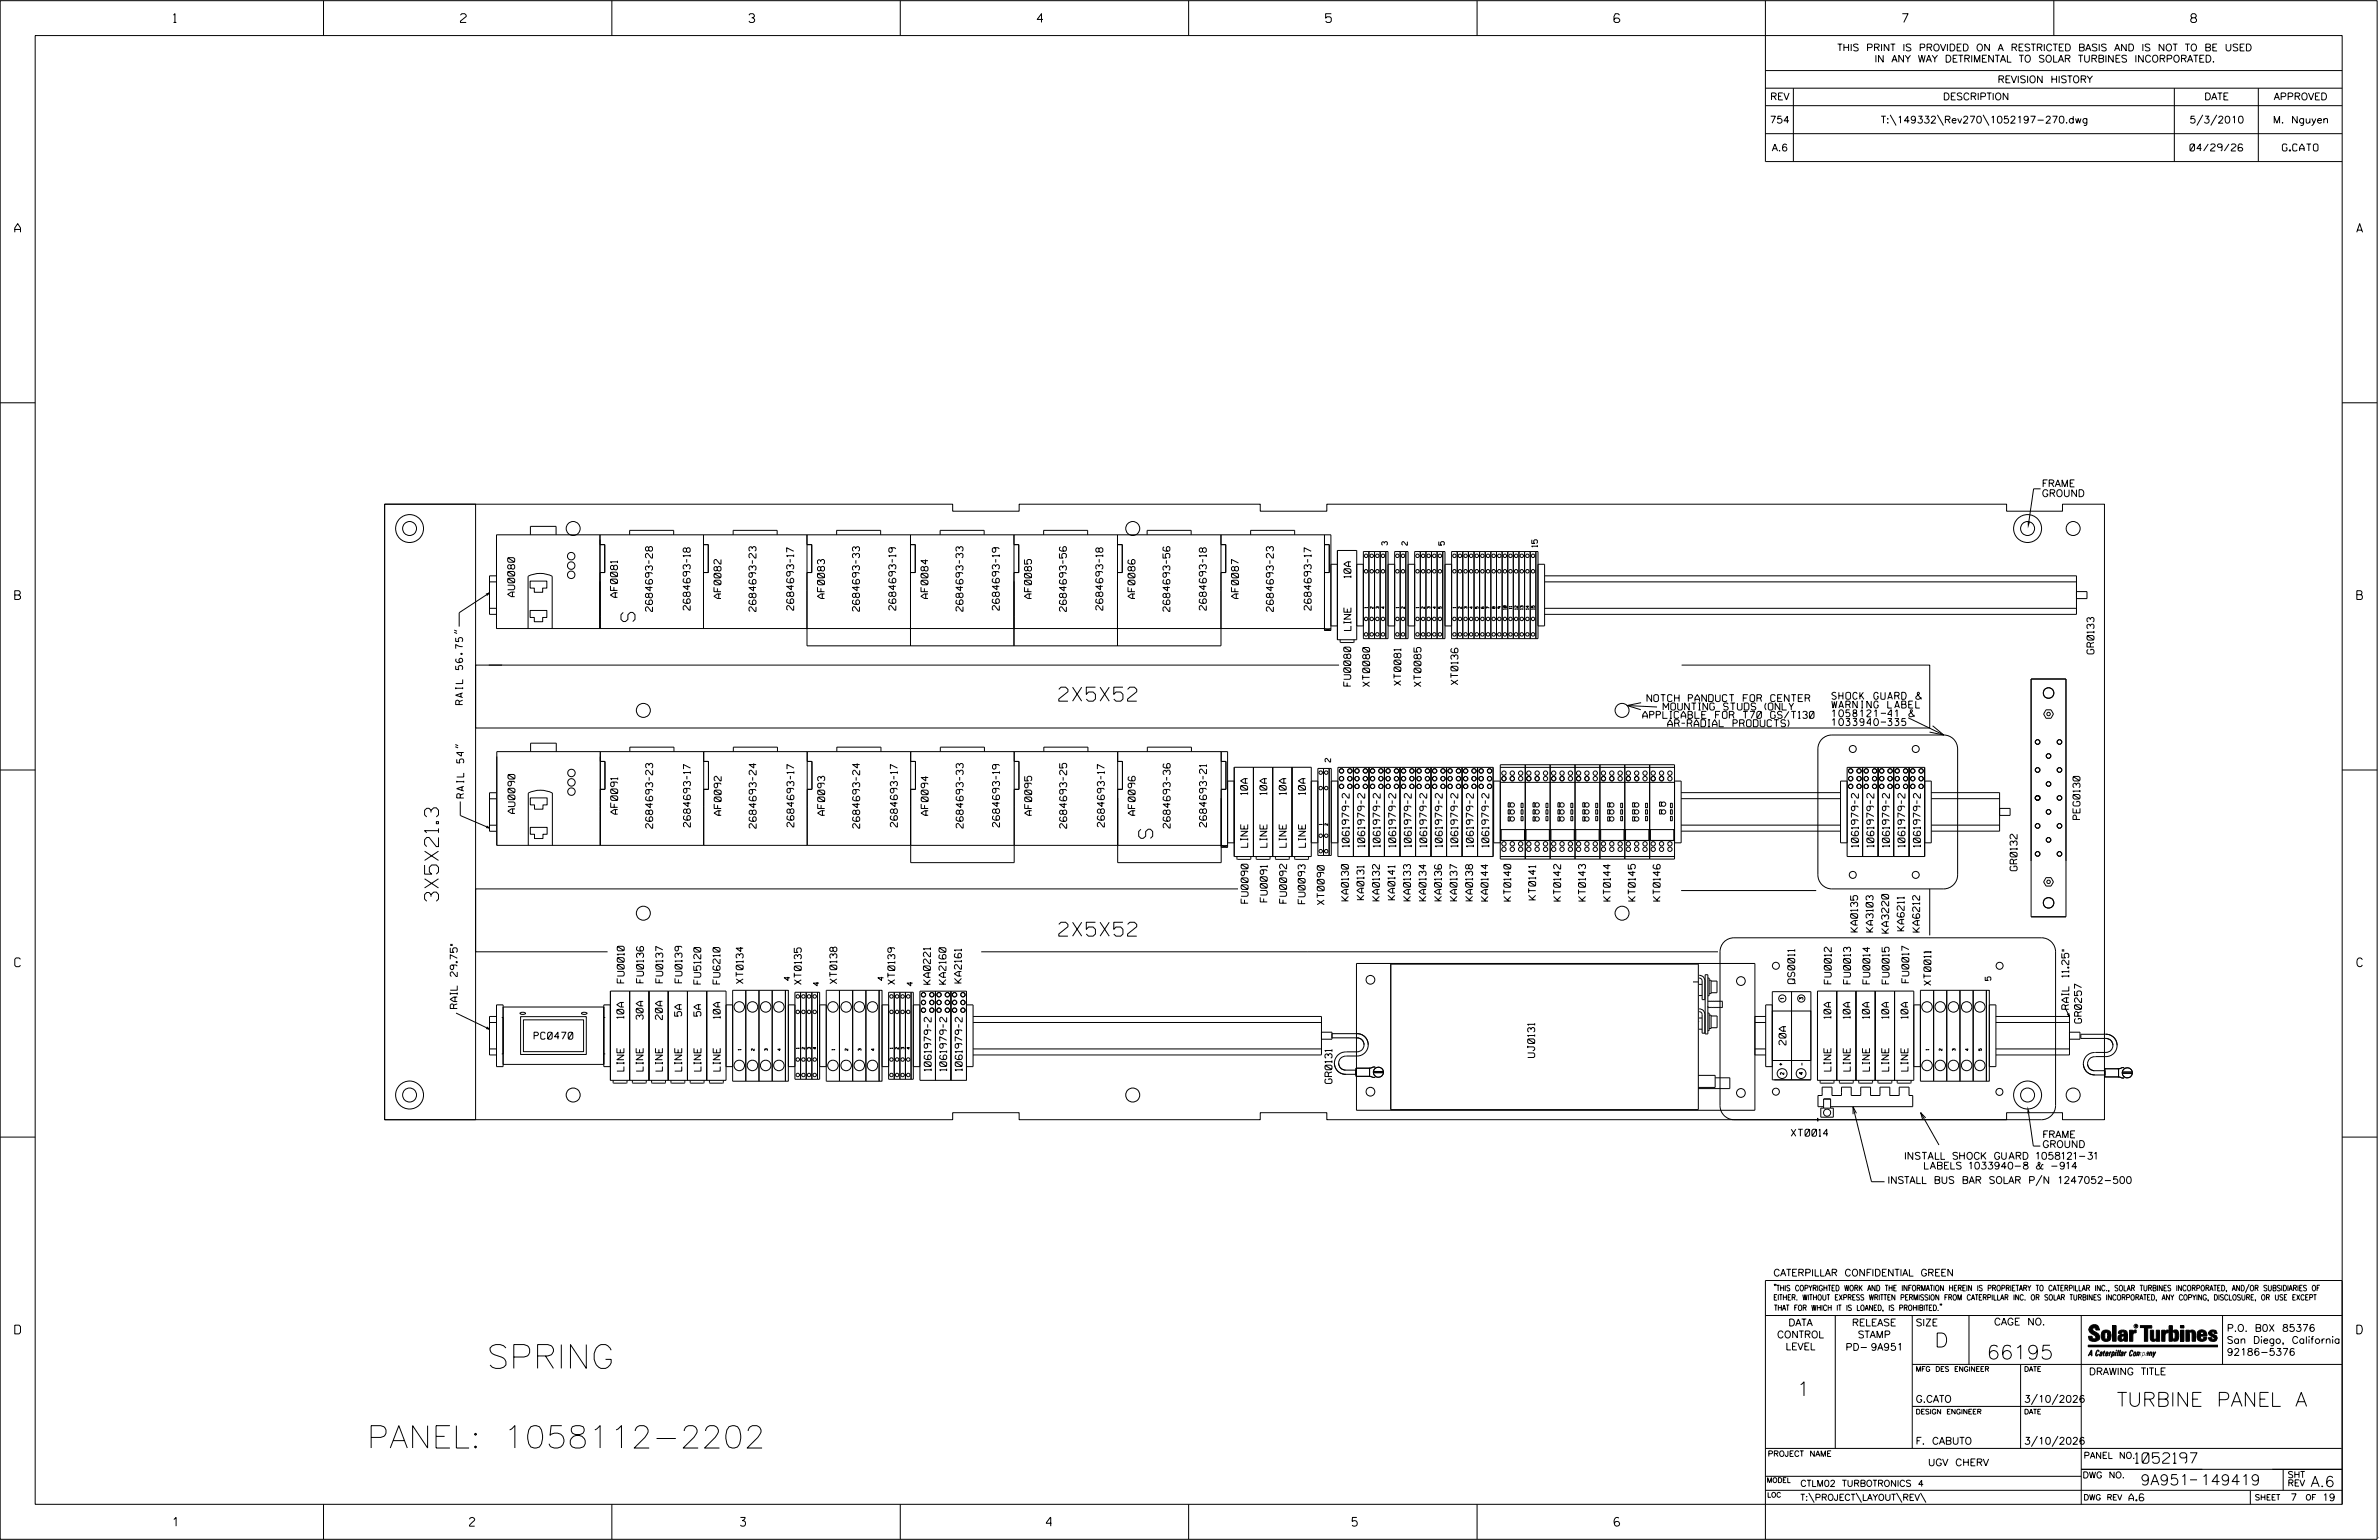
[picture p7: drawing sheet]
<svg xmlns="http://www.w3.org/2000/svg" width="864mm" height="559mm" viewBox="0 0 864 559" stroke-linecap="round" stroke-linejoin="round" font-family="sans-serif">
<defs><g id="words">
<text font-size="8.6" x="176.7" y="496.5">SPRING</text>
<text font-size="8.1" x="133.2" y="525.4">PANEL: 1058112-2202</text>
<g font-size="5.1">
<text x="230.5" y="225.5" transform="rotate(-90 230.5 225.5)">S</text>
<text x="384.4" y="254.4">2X5X52</text>
<text x="418.4" y="304.2" transform="rotate(-90 418.4 304.2)">S</text>
<text x="159.2" y="327" transform="rotate(-90 159.2 327)">3X5X21.3</text>
<text x="384.4" y="339.7">2X5X52</text>
<text x="702.3" y="488.8">D</text>
<text x="721.2" y="493.2">66195</text>
<text x="652.2" y="506.5">1</text>
<text x="768.4" y="510.3">TURBINE PANEL A</text>
</g>
<g font-size="3.8">
<text x="775.1" y="531">1052197</text>
<text x="777" y="538.9">9A951</text>
<text x="798.8" y="538.9">149419</text>
<text x="838.8" y="539.5">A.6</text>
</g>
<g font-size="3.2">
<text x="63" y="8.2">1</text>
<text x="167.2" y="8.2">2</text>
<text x="271.8" y="8.2">3</text>
<text x="376.5" y="8.2">4</text>
<text x="481.2" y="8.2">5</text>
<text x="690.6" y="8.2">7</text>
<text x="795.3" y="8.2">8</text>
<text x="5.4" y="84.3">A</text>
<text x="855.5" y="84.3">A</text>
<text x="5.4" y="217.5">B</text>
<text x="855.6" y="217.5">B</text>
<text x="5.4" y="350.8">C</text>
<text x="855.6" y="350.8">C</text>
<text x="5.4" y="484">D</text>
<text x="855.6" y="484">D</text>
<text x="62.8" y="553.8">1</text>
<text x="170.4" y="553.8">2</text>
<text x="268.8" y="553.8">3</text>
<text x="379.8" y="553.8">4</text>
<text x="490.8" y="553.8">5</text>
<text x="585.9" y="553.8">6</text>
</g>
<g font-size="2.5">
<text x="666.9" y="18.5">THIS PRINT IS PROVIDED ON A RESTRICTED BASIS AND IS NOT TO BE USED</text>
<text x="680.5" y="22.6">IN ANY WAY DETRIMENTAL TO SOLAR TURBINES INCORPORATED.</text>
<text x="725.1" y="30">REVISION HISTORY</text>
<text x="642.6" y="36.3">REV</text>
<text x="705.3" y="36.3">DESCRIPTION</text>
<text x="800.2" y="36.3">DATE</text>
<text x="825.4" y="36.3">APPROVED</text>
<text x="642.4" y="44.7">754</text>
<text x="682.8" y="44.7">T:\149332\Rev270\1052197-270.dwg</text>
<text x="794.8" y="44.7">5/3/2010</text>
<text x="825.1" y="44.7">M. Nguyen</text>
<text x="643.2" y="54.8">A.6</text>
<text x="795" y="54.8">04/29/26</text>
<text x="828.5" y="54.8">G.CATO</text>
<text x="741.2" y="176.7">FRAME</text>
<text x="741.2" y="180.2">GROUND</text>
<text x="490.4" y="209.7" transform="rotate(-90 490.4 209.7)">10A</text>
<text x="186.8" y="216.5" transform="rotate(-90 186.8 216.5)">AU0080</text>
<text x="224.2" y="216.8" transform="rotate(-90 224.2 216.8)">AF0081</text>
<text x="236.8" y="221.8" transform="rotate(-90 236.8 221.8)">2684693-28</text>
<text x="250.5" y="221.4" transform="rotate(-90 250.5 221.4)">2684693-18</text>
<text x="261.7" y="217.2" transform="rotate(-90 261.7 217.2)">AF0082</text>
<text x="274.4" y="221.8" transform="rotate(-90 274.4 221.8)">2684693-23</text>
<text x="288.1" y="221.4" transform="rotate(-90 288.1 221.4)">2684693-17</text>
<text x="299.3" y="217.2" transform="rotate(-90 299.3 217.2)">AF0083</text>
<text x="312" y="221.8" transform="rotate(-90 312 221.8)">2684693-33</text>
<text x="325.2" y="221.4" transform="rotate(-90 325.2 221.4)">2684693-19</text>
<text x="336.9" y="217.2" transform="rotate(-90 336.9 217.2)">AF0084</text>
<text x="349.6" y="221.8" transform="rotate(-90 349.6 221.8)">2684693-33</text>
<text x="362.7" y="221.4" transform="rotate(-90 362.7 221.4)">2684693-19</text>
<text x="374.4" y="217.2" transform="rotate(-90 374.4 217.2)">AF0085</text>
<text x="387.1" y="221.8" transform="rotate(-90 387.1 221.8)">2684693-56</text>
<text x="400.3" y="221.4" transform="rotate(-90 400.3 221.4)">2684693-18</text>
<text x="412" y="217.2" transform="rotate(-90 412 217.2)">AF0086</text>
<text x="424.7" y="221.8" transform="rotate(-90 424.7 221.8)">2684693-56</text>
<text x="437.9" y="221.4" transform="rotate(-90 437.9 221.4)">2684693-18</text>
<text x="449.6" y="217.2" transform="rotate(-90 449.6 217.2)">AF0087</text>
<text x="462.3" y="221.8" transform="rotate(-90 462.3 221.8)">2684693-23</text>
<text x="476" y="221.4" transform="rotate(-90 476 221.4)">2684693-17</text>
<text x="490.4" y="228.8" transform="rotate(-90 490.4 228.8)">LINE</text>
<text x="760.1" y="237.3" transform="rotate(-90 760.1 237.3)">GR0133</text>
<text x="490.3" y="249" transform="rotate(-90 490.3 249)">FU0080</text>
<text x="497.2" y="249.1" transform="rotate(-90 497.2 249.1)">XT0080</text>
<text x="508.5" y="248.7" transform="rotate(-90 508.5 248.7)">XT0081</text>
<text x="515.8" y="249.1" transform="rotate(-90 515.8 249.1)">XT0085</text>
<text x="529.2" y="248.4" transform="rotate(-90 529.2 248.4)">XT0136</text>
<text x="168" y="255.7" transform="rotate(-90 168 255.7)">RAIL 56.75&quot;</text>
<text x="597.9" y="254.6">NOTCH PANDUCT FOR CENTER</text>
<text x="603.7" y="257.6">MOUNTING STUDS (ONLY</text>
<text x="665" y="256.9">WARNING LABEL</text>
<text x="665" y="253.8">SHOCK GUARD &amp;</text>
<text x="596.3" y="260.7">APPLICABLE FOR T70 GS/T130</text>
<text x="605.4" y="263.7">AR-RADIAL PRODUCTS)</text>
<text x="665" y="263.3">1033940-335</text>
<text x="665" y="260.1">1058121-41 &amp;</text>
<text x="168.4" y="289.6" transform="rotate(-90 168.4 289.6)">RAIL 54&quot;</text>
<text x="452.9" y="288.3" transform="rotate(-90 452.9 288.3)">10A</text>
<text x="459.9" y="288.3" transform="rotate(-90 459.9 288.3)">10A</text>
<text x="466.9" y="288.3" transform="rotate(-90 466.9 288.3)">10A</text>
<text x="473.9" y="288.3" transform="rotate(-90 473.9 288.3)">10A</text>
<text x="186.9" y="295.2" transform="rotate(-90 186.9 295.2)">AU0090</text>
<text x="224.2" y="295.4" transform="rotate(-90 224.2 295.4)">AF0091</text>
<text x="261.8" y="295.9" transform="rotate(-90 261.8 295.9)">AF0092</text>
<text x="299.4" y="295.9" transform="rotate(-90 299.4 295.9)">AF0093</text>
<text x="336.9" y="295.9" transform="rotate(-90 336.9 295.9)">AF0094</text>
<text x="374.5" y="295.9" transform="rotate(-90 374.5 295.9)">AF0095</text>
<text x="412.1" y="295.9" transform="rotate(-90 412.1 295.9)">AF0096</text>
<text x="755.1" y="297.3" transform="rotate(-90 755.1 297.3)">PEG0130</text>
<text x="236.9" y="300.5" transform="rotate(-90 236.9 300.5)">2684693-23</text>
<text x="250.6" y="300.1" transform="rotate(-90 250.6 300.1)">2684693-17</text>
<text x="274.5" y="300.5" transform="rotate(-90 274.5 300.5)">2684693-24</text>
<text x="288.2" y="300.1" transform="rotate(-90 288.2 300.1)">2684693-17</text>
<text x="312.1" y="300.5" transform="rotate(-90 312.1 300.5)">2684693-24</text>
<text x="325.8" y="300.1" transform="rotate(-90 325.8 300.1)">2684693-17</text>
<text x="349.6" y="300.5" transform="rotate(-90 349.6 300.5)">2684693-33</text>
<text x="362.8" y="300.1" transform="rotate(-90 362.8 300.1)">2684693-19</text>
<text x="387.2" y="300.5" transform="rotate(-90 387.2 300.5)">2684693-25</text>
<text x="400.9" y="300.1" transform="rotate(-90 400.9 300.1)">2684693-17</text>
<text x="424.8" y="300.5" transform="rotate(-90 424.8 300.5)">2684693-36</text>
<text x="438" y="300.1" transform="rotate(-90 438 300.1)">2684693-21</text>
<text x="452.9" y="307.4" transform="rotate(-90 452.9 307.4)">LINE</text>
<text x="459.9" y="307.4" transform="rotate(-90 459.9 307.4)">LINE</text>
<text x="466.9" y="307.4" transform="rotate(-90 466.9 307.4)">LINE</text>
<text x="473.9" y="307.4" transform="rotate(-90 473.9 307.4)">LINE</text>
<text x="489.8" y="307.4" transform="rotate(-90 489.8 307.4)">1061979-2</text>
<text x="495.4" y="307.4" transform="rotate(-90 495.4 307.4)">1061979-2</text>
<text x="501" y="307.4" transform="rotate(-90 501 307.4)">1061979-2</text>
<text x="506.7" y="307.4" transform="rotate(-90 506.7 307.4)">1061979-2</text>
<text x="512.3" y="307.4" transform="rotate(-90 512.3 307.4)">1061979-2</text>
<text x="517.9" y="307.4" transform="rotate(-90 517.9 307.4)">1061979-2</text>
<text x="523.6" y="307.4" transform="rotate(-90 523.6 307.4)">1061979-2</text>
<text x="529.2" y="307.4" transform="rotate(-90 529.2 307.4)">1061979-2</text>
<text x="534.8" y="307.4" transform="rotate(-90 534.8 307.4)">1061979-2</text>
<text x="540.5" y="307.4" transform="rotate(-90 540.5 307.4)">1061979-2</text>
<text x="674.6" y="307.4" transform="rotate(-90 674.6 307.4)">1061979-2</text>
<text x="680.2" y="307.4" transform="rotate(-90 680.2 307.4)">1061979-2</text>
<text x="685.9" y="307.4" transform="rotate(-90 685.9 307.4)">1061979-2</text>
<text x="691.5" y="307.4" transform="rotate(-90 691.5 307.4)">1061979-2</text>
<text x="697.1" y="307.4" transform="rotate(-90 697.1 307.4)">1061979-2</text>
<text x="732.2" y="315.9" transform="rotate(-90 732.2 315.9)">GR0132</text>
<text x="453.1" y="327.7" transform="rotate(-90 453.1 327.7)">FU0090</text>
<text x="460" y="327.3" transform="rotate(-90 460 327.3)">FU0091</text>
<text x="467" y="327.7" transform="rotate(-90 467 327.7)">FU0092</text>
<text x="473.8" y="327.9" transform="rotate(-90 473.8 327.9)">FU0093</text>
<text x="480.7" y="328.3" transform="rotate(-90 480.7 328.3)">XT0090</text>
<text x="489.5" y="326.9" transform="rotate(-90 489.5 326.9)">KA0130</text>
<text x="495.1" y="326.5" transform="rotate(-90 495.1 326.5)">KA0131</text>
<text x="500.7" y="326.9" transform="rotate(-90 500.7 326.9)">KA0132</text>
<text x="506.4" y="326.5" transform="rotate(-90 506.4 326.5)">KA0141</text>
<text x="512" y="326.9" transform="rotate(-90 512 326.9)">KA0133</text>
<text x="517.7" y="326.9" transform="rotate(-90 517.7 326.9)">KA0134</text>
<text x="523.3" y="326.9" transform="rotate(-90 523.3 326.9)">KA0136</text>
<text x="528.9" y="326.9" transform="rotate(-90 528.9 326.9)">KA0137</text>
<text x="534.6" y="326.9" transform="rotate(-90 534.6 326.9)">KA0138</text>
<text x="540.2" y="326.9" transform="rotate(-90 540.2 326.9)">KA0144</text>
<text x="548.4" y="327" transform="rotate(-90 548.4 327)">KT0140</text>
<text x="557.5" y="326.5" transform="rotate(-90 557.5 326.5)">KT0141</text>
<text x="566.5" y="327" transform="rotate(-90 566.5 327)">KT0142</text>
<text x="575.5" y="327" transform="rotate(-90 575.5 327)">KT0143</text>
<text x="584.6" y="327" transform="rotate(-90 584.6 327)">KT0144</text>
<text x="593.6" y="327" transform="rotate(-90 593.6 327)">KT0145</text>
<text x="602.6" y="327" transform="rotate(-90 602.6 327)">KT0146</text>
<text x="674.3" y="338.2" transform="rotate(-90 674.3 338.2)">KA0135</text>
<text x="680" y="338.2" transform="rotate(-90 680 338.2)">KA3103</text>
<text x="685.6" y="338.6" transform="rotate(-90 685.6 338.6)">KA3220</text>
<text x="691.2" y="337.8" transform="rotate(-90 691.2 337.8)">KA6211</text>
<text x="696.9" y="338.2" transform="rotate(-90 696.9 338.2)">KA6212</text>
<text x="226.6" y="356.7" transform="rotate(-90 226.6 356.7)">FU0010</text>
<text x="233.6" y="356.6" transform="rotate(-90 233.6 356.6)">FU0136</text>
<text x="240.6" y="356.6" transform="rotate(-90 240.6 356.6)">FU0137</text>
<text x="247.6" y="356.6" transform="rotate(-90 247.6 356.6)">FU0139</text>
<text x="254.4" y="357.1" transform="rotate(-90 254.4 357.1)">FU5120</text>
<text x="261.4" y="357.1" transform="rotate(-90 261.4 357.1)">FU6210</text>
<text x="269.8" y="356.9" transform="rotate(-90 269.8 356.9)">XT0134</text>
<text x="290.9" y="357.2" transform="rotate(-90 290.9 357.2)">XT0135</text>
<text x="303.8" y="356.9" transform="rotate(-90 303.8 356.9)">XT0138</text>
<text x="324.9" y="357.2" transform="rotate(-90 324.9 357.2)">XT0139</text>
<text x="337.7" y="357.2" transform="rotate(-90 337.7 357.2)">KA0221</text>
<text x="343.4" y="357.1" transform="rotate(-90 343.4 357.1)">KA2160</text>
<text x="349" y="356.7" transform="rotate(-90 349 356.7)">KA2161</text>
<text x="651.5" y="356.9" transform="rotate(-90 651.5 356.9)">QS0011</text>
<text x="664.8" y="357" transform="rotate(-90 664.8 357)">FU0012</text>
<text x="671.8" y="357" transform="rotate(-90 671.8 357)">FU0013</text>
<text x="678.8" y="357" transform="rotate(-90 678.8 357)">FU0014</text>
<text x="685.8" y="357" transform="rotate(-90 685.8 357)">FU0015</text>
<text x="692.9" y="356.6" transform="rotate(-90 692.9 356.6)">FU0017</text>
<text x="700.9" y="357.5" transform="rotate(-90 700.9 357.5)">XT0011</text>
<text x="166" y="365.9" transform="rotate(-90 166 365.9)">RAIL 29.75&quot;</text>
<text x="226.5" y="369.5" transform="rotate(-90 226.5 369.5)">10A</text>
<text x="233.5" y="369.9" transform="rotate(-90 233.5 369.9)">30A</text>
<text x="240.4" y="370" transform="rotate(-90 240.4 370)">20A</text>
<text x="247.4" y="368.7" transform="rotate(-90 247.4 368.7)">5A</text>
<text x="254.4" y="368.7" transform="rotate(-90 254.4 368.7)">5A</text>
<text x="261.4" y="369.5" transform="rotate(-90 261.4 369.5)">10A</text>
<text x="664.6" y="369.5" transform="rotate(-90 664.6 369.5)">10A</text>
<text x="671.6" y="369.5" transform="rotate(-90 671.6 369.5)">10A</text>
<text x="678.6" y="369.5" transform="rotate(-90 678.6 369.5)">10A</text>
<text x="685.6" y="369.5" transform="rotate(-90 685.6 369.5)">10A</text>
<text x="692.6" y="369.5" transform="rotate(-90 692.6 369.5)">10A</text>
<text x="751" y="366.2" transform="rotate(-90 751 366.2)">RAIL 11.25&quot;</text>
<text x="755.6" y="371.2" transform="rotate(-90 755.6 371.2)">GR0257</text>
<text x="193.9" y="377.1">PC0470</text>
<text x="557.1" y="383.7" transform="rotate(-90 557.1 383.7)">UJ0131</text>
<text x="648.3" y="379.2" transform="rotate(-90 648.3 379.2)">20A</text>
<text x="226.5" y="388.7" transform="rotate(-90 226.5 388.7)">LINE</text>
<text x="233.5" y="388.7" transform="rotate(-90 233.5 388.7)">LINE</text>
<text x="240.5" y="388.7" transform="rotate(-90 240.5 388.7)">LINE</text>
<text x="247.5" y="388.7" transform="rotate(-90 247.5 388.7)">LINE</text>
<text x="254.5" y="388.7" transform="rotate(-90 254.5 388.7)">LINE</text>
<text x="261.5" y="388.7" transform="rotate(-90 261.5 388.7)">LINE</text>
<text x="338" y="388.6" transform="rotate(-90 338 388.6)">1061979-2</text>
<text x="343.7" y="388.6" transform="rotate(-90 343.7 388.6)">1061979-2</text>
<text x="349.3" y="388.6" transform="rotate(-90 349.3 388.6)">1061979-2</text>
<text x="664.6" y="388.7" transform="rotate(-90 664.6 388.7)">LINE</text>
<text x="671.6" y="388.7" transform="rotate(-90 671.6 388.7)">LINE</text>
<text x="678.6" y="388.7" transform="rotate(-90 678.6 388.7)">LINE</text>
<text x="685.6" y="388.7" transform="rotate(-90 685.6 388.7)">LINE</text>
<text x="692.6" y="388.7" transform="rotate(-90 692.6 388.7)">LINE</text>
<text x="483.5" y="393.1" transform="rotate(-90 483.5 393.1)">GR0131</text>
<text x="650.2" y="412.3">XT0014</text>
<text x="741.4" y="412.9">FRAME</text>
<text x="741.4" y="416.4">GROUND</text>
<text x="691.7" y="420.7">INSTALL SHOCK GUARD 1058121-31</text>
<text x="698.6" y="424.2">LABELS 1033940-8 &amp; -914</text>
<text x="685.2" y="429.5">INSTALL BUS BAR SOLAR P/N 1247052-500</text>
<text x="643.8" y="463">CATERPILLAR CONFIDENTIAL GREEN</text>
<text x="645.1" y="485.5">CONTROL</text>
<text x="649.2" y="481.1">DATA</text>
<text x="672.3" y="481.1">RELEASE</text>
<text x="674.4" y="485.5">STAMP</text>
<text x="695.4" y="481.1">SIZE</text>
<text x="723.8" y="480.8">CAGE NO.</text>
<text x="808.4" y="483.1">P.O. B0X 85376</text>
<text x="648.2" y="489.8">LEVEL</text>
<text x="669.9" y="490">PD- 9A951</text>
<text x="808.4" y="487.5">San Diego, California</text>
<text x="808.4" y="491.8">92186-5376</text>
<text x="758.3" y="498.9">DRAWING TITLE</text>
<text x="695.4" y="508.9">G.CATO</text>
<text x="734.8" y="508.9">3/10/2026</text>
<text x="695.4" y="524.1">F. CABUTO</text>
<text x="734.8" y="524.1">3/10/2026</text>
<text x="699.9" y="531.9">UGV CHERV</text>
<text x="772.8" y="544.6">A.6</text>
<text x="831.4" y="544.6">7</text>
<text x="843" y="544.6">19</text>
</g>
<g font-size="2.3">
<text x="756.4" y="529.2">PANEL NO.</text>
<text x="653.5" y="539.4">CTLM02 TURBOTRONICS 4</text>
<text x="756" y="536.3">DWG NO.</text>
<text x="830.4" y="539.3">REV</text>
<text x="830.4" y="536.2">SHT</text>
<text x="653.5" y="544.5">T:\PROJECT\LAYOUT\REV\</text>
</g>
<g font-size="2">
<text x="503.6" y="197.8" transform="rotate(-90 503.6 197.8)">3</text>
<text x="510.9" y="197.8" transform="rotate(-90 510.9 197.8)">2</text>
<text x="524.3" y="197.8" transform="rotate(-90 524.3 197.8)">5</text>
<text x="558.1" y="198.5" transform="rotate(-90 558.1 198.5)">15</text>
<text x="483" y="276.5" transform="rotate(-90 483 276.5)">2</text>
<text x="286.7" y="355.8" transform="rotate(-90 286.7 355.8)">4</text>
<text x="297.3" y="357.7" transform="rotate(-90 297.3 357.7)">4</text>
<text x="320.7" y="355.8" transform="rotate(-90 320.7 355.8)">4</text>
<text x="331.3" y="357.7" transform="rotate(-90 331.3 357.7)">4</text>
<text x="722.7" y="355.8" transform="rotate(-90 722.7 355.8)">5</text>
<text x="643.8" y="468.4">&quot;THIS COPYRIGHTED WORK AND THE INFORMATION HEREIN IS PROPRIETARY TO CATERPILLAR INC., SOLAR TURBINES INCORPORATED, AND/OR SUBSIDIARIES OF</text>
<text x="643.8" y="471.8">EITHER. WITHOUT EXPRESS WRITTEN PERMISSION FROM CATERPILLAR INC. OR SOLAR TURBINES INCORPORATED, ANY COPYING, DISCLOSURE, OR USE EXCEPT</text>
<text x="644" y="475.6">THAT FOR WHICH IT IS LOANED, IS PROHIBITED.&quot;</text>
<text x="641.7" y="528.5">PROJECT NAME</text>
<text x="756.3" y="544.3">DWG REV</text>
<text x="818.5" y="544.3">SHEET</text>
<text x="836.9" y="544.3">OF</text>
</g>
<g font-size="1.8">
<text x="695.4" y="497.6">MFG DES ENGINEER</text>
<text x="734.8" y="497.6">DATE</text>
<text x="695.4" y="513.1">DESIGN ENGINEER</text>
<text x="734.8" y="513.1">DATE</text>
<text x="641.3" y="538">MODEL</text>
<text x="641.5" y="543.3">LOC</text>
</g>
<g font-size="1.3">
<text x="647.6" y="362.7" transform="rotate(-90 647.6 362.7)">1</text>
<text x="654.5" y="362.7" transform="rotate(-90 654.5 362.7)">3</text>
<text x="647.5" y="389.9" transform="rotate(-90 647.5 389.9)">2</text>
<text x="654.4" y="389.9" transform="rotate(-90 654.4 389.9)">4</text>
<text x="654.8" y="386.6" transform="rotate(-90 654.8 386.6)">-</text>
</g>
<g font-size="1">
<text x="496.4" y="220.6" transform="rotate(-90 496.4 220.6)">1</text>
<text x="498.5" y="220.8" transform="rotate(-90 498.5 220.8)">2</text>
<text x="500.5" y="220.8" transform="rotate(-90 500.5 220.8)">3</text>
<text x="502.5" y="220.8" transform="rotate(-90 502.5 220.8)">4</text>
<text x="507.8" y="220.6" transform="rotate(-90 507.8 220.6)">1</text>
<text x="509.8" y="220.8" transform="rotate(-90 509.8 220.8)">2</text>
<text x="515.1" y="220.6" transform="rotate(-90 515.1 220.6)">1</text>
<text x="517.1" y="220.8" transform="rotate(-90 517.1 220.8)">2</text>
<text x="519.1" y="220.8" transform="rotate(-90 519.1 220.8)">3</text>
<text x="521.2" y="220.8" transform="rotate(-90 521.2 220.8)">4</text>
<text x="523.2" y="220.8" transform="rotate(-90 523.2 220.8)">5</text>
<text x="528.5" y="220.6" transform="rotate(-90 528.5 220.6)">1</text>
<text x="530.5" y="220.8" transform="rotate(-90 530.5 220.8)">2</text>
<text x="532.5" y="220.8" transform="rotate(-90 532.5 220.8)">3</text>
<text x="534.6" y="220.8" transform="rotate(-90 534.6 220.8)">4</text>
<text x="536.6" y="220.8" transform="rotate(-90 536.6 220.8)">5</text>
<text x="538.6" y="220.8" transform="rotate(-90 538.6 220.8)">6</text>
<text x="540.7" y="220.8" transform="rotate(-90 540.7 220.8)">7</text>
<text x="542.7" y="220.8" transform="rotate(-90 542.7 220.8)">8</text>
<text x="544.8" y="220.8" transform="rotate(-90 544.8 220.8)">9</text>
<text x="546.8" y="221.1" transform="rotate(-90 546.8 221.1)">10</text>
<text x="548.8" y="221" transform="rotate(-90 548.8 221)">11</text>
<text x="550.9" y="221.1" transform="rotate(-90 550.9 221.1)">12</text>
<text x="552.9" y="221.1" transform="rotate(-90 552.9 221.1)">13</text>
<text x="555" y="221.1" transform="rotate(-90 555 221.1)">14</text>
<text x="557" y="221.1" transform="rotate(-90 557 221.1)">15</text>
<text x="479.9" y="299.3" transform="rotate(-90 479.9 299.3)">1</text>
<text x="482" y="299.5" transform="rotate(-90 482 299.5)">2</text>
<text x="269" y="381" transform="rotate(-90 269 381)">1</text>
<text x="273.8" y="381.2" transform="rotate(-90 273.8 381.2)">2</text>
<text x="278.6" y="381.2" transform="rotate(-90 278.6 381.2)">3</text>
<text x="283.4" y="381.2" transform="rotate(-90 283.4 381.2)">4</text>
<text x="290.1" y="380.5" transform="rotate(-90 290.1 380.5)">1</text>
<text x="292.1" y="380.7" transform="rotate(-90 292.1 380.7)">2</text>
<text x="294.2" y="380.7" transform="rotate(-90 294.2 380.7)">3</text>
<text x="296.2" y="380.7" transform="rotate(-90 296.2 380.7)">4</text>
<text x="303" y="381" transform="rotate(-90 303 381)">1</text>
<text x="307.8" y="381.2" transform="rotate(-90 307.8 381.2)">2</text>
<text x="312.6" y="381.2" transform="rotate(-90 312.6 381.2)">3</text>
<text x="317.4" y="381.2" transform="rotate(-90 317.4 381.2)">4</text>
<text x="324.1" y="380.5" transform="rotate(-90 324.1 380.5)">1</text>
<text x="326.1" y="380.7" transform="rotate(-90 326.1 380.7)">2</text>
<text x="328.2" y="380.7" transform="rotate(-90 328.2 380.7)">3</text>
<text x="330.2" y="380.7" transform="rotate(-90 330.2 380.7)">4</text>
<text x="700.2" y="381" transform="rotate(-90 700.2 381)">1</text>
<text x="705" y="381.2" transform="rotate(-90 705 381.2)">2</text>
<text x="709.7" y="381.2" transform="rotate(-90 709.7 381.2)">3</text>
<text x="714.5" y="381.2" transform="rotate(-90 714.5 381.2)">4</text>
<text x="719.3" y="381.2" transform="rotate(-90 719.3 381.2)">5</text>
<text x="659.7" y="406.8">1</text>
</g>
<text font-size=".9" x="775.1" y="481.7">R</text>
</g></defs>
<g fill="none" stroke="#000" stroke-width=".36">
<path d="M.1 .2h862.8v558.4h-862.8zM12.8 12.9h837.4v533h-837.4zM117.4 .2v12.7M222.1 .2v12.7M326.8 .2v12.7M431.5 .2v12.7M536.2 .2v12.7M587.9 5.5l-.5-.5h-1l-.5 1v1.7l.5 .4h1l.6-.4v-.6l-.6-.5h-1l-.5 .5M640.9 .2v58.4h209.3M745.6 .2v12.7M640.9 25.6h209.3M640.9 32h209.3"/>
<path d="M640.9 38.3h209.3M651 32v26.6M789.3 32v26.6M819.8 32v26.6M640.9 48.5h209.3M686.2 41.7l2.1 3.8M703.3 41.7l2.2 3.8M719.9 41.7l2.1 3.8M799.6 41.7l-2.1 3.8M804.7 41.7l-2.2 3.8M.1 146.2h12.7M850.2 146.2h12.7"/>
<path d="M740.8 177.4h-2.6l-1.7 11.9M139.6 183h33v223.3h-33zM139.6 183h206.2v2.5h24.2v-2.5h87.5v2.5h24.1v-2.5h246.8v2.5h20.3v-2.5h15.2v223.3h-15.2v-2.5h-20.3v2.5h-246.8v-2.5h-24.1v2.5h-87.5v-2.5h-24.2v2.5h-206.2zM192.5 194.1v-3.1h9.4v3.1M217.8 194.1v34M217.8 197.6h1.7v10.2h-1.7M228.6 194.1v-1.7h15.9v1.7M255.4 197.6h1.7v10.2h-1.7M255.4 194.1v34M266.1 194.1v-1.7h16v1.7M292.9 197.6h1.8v10.2h-1.8M292.9 194.1v40.3h150.3v-40.3"/>
<path d="M303.7 194.1v-1.7h16v1.7M330.5 197.6h1.7v10.2h-1.7M330.5 194.1v40.3M341.3 194.1v-1.7h16v1.7M368.1 197.6h1.7v10.2h-1.7M368.1 194.1v40.3M378.8 194.1v-1.7h16v1.7M405.7 197.6h1.7v10.2h-1.7M405.7 194.1v40.3M416.4 194.1v-1.7h16v1.7M443.2 197.6h1.8v10.2h-1.8M454 194.1v-1.7h16v1.7"/>
<path d="M480.8 197.6h1.7v10.2h-1.7M480.8 194.1v34.7M485.5 199.7h7v32.4h-7zM176.4 215.6l1.2-.4-.9 .9M177.6 215.2l-10.9 7.1v5.1M177.7 211.1h2.5M180.2 209h-2.5v13.9h2.5M192.4 210.9h6.1v2.5h-1.5v1.5h-3v-1.5h-1.6zM483.1 204.8h2.4M492.5 204.8h2.4M494.9 200.1h9v31.6h-9zM496.9 200.1v31.6"/>
<path d="M499 200.1v31.6M501 200.1v31.6M503.1 200.1v31.6M503.9 204.8h2.4M506.3 200.1h4.8v31.6h-4.8zM508.3 200.1v31.6M510.3 200.1v31.6M511.1 204.8h2.4M513.5 200.1h11v31.6h-11zM515.6 200.1v31.6M517.6 200.1v31.6M519.6 200.1v31.6"/>
<path d="M521.7 200.1v31.6M523.7 200.1v31.6M524.5 204.8h2.4M526.9 200.1h31.4v31.6h-31.4zM529 200.1v31.6M531 200.1v31.6M533 200.1v31.6M535.1 200.1v31.6M537.1 200.1v31.6M539.2 200.1v31.6M541.2 200.1v31.6M543.2 200.1v31.6"/>
<path d="M545.3 200.1v31.6M547.3 200.1v31.6M549.3 200.1v31.6M551.4 200.1v31.6M553.4 200.1v31.6M555.5 200.1v31.6M557.5 200.1v31.6M558.3 204.8h2.4v22.3h-2.4M560.7 209h193.1v13.9h-193.1M560.7 211.1h193.1M753.8 214.7h3.8v2.5h-3.8M164.9 229.4l1 .5"/>
<path d="M164.9 228.6l1 .5M177.7 220.7h2.5M191.7 228.1v-19a9.9 9.9 0 0 1 8.7 0v19M192.4 221.5h6.1v2.5h-1.5v1.6h-3v-1.6h-1.6zM480.8 228.8h2.3M480.8 228.1h-300.6v-34h302.9v34.7M483.1 227.1h2.4M483.1 228.8l-2.3-.6h2.3l-2.3 .6M486.5 232.1l.2 1.1h4.6l.2-1.1M492.5 227.1h2.4M503.9 227.1h2.4M511.1 227.1h2.4"/>
<path d="M524.5 227.1h2.4M560.7 220.7h193.1M177.4 241.3h308.7M182.2 241.3h-9.6v22.9h527.9v-22.9h-90.1M590.6 256l10.9 .5M595.7 255l-5.1 1 5 1.5M737.3 246.4h12.7v86.3h-12.7zM742.7 257.6h1.8l.9 1.5-.9 1.5h-1.8l-.8-1.5zM.1 279.4h12.7M165.3 271l1 .4M165.3 270.2l1 .4M192.6 272.7v-3h9.3v3"/>
<path d="M217.9 276.3h1.7v10.1h-1.7M217.9 272.7v34M228.6 272.7v-1.6h16.1v1.6M255.4 276.3h1.8v10.1h-1.8M255.4 272.7v34M266.2 272.7v-1.6h16v1.6M293 276.3h1.7v10.1h-1.7M293 272.7v34M303.8 272.7v-1.6h16v1.6M330.6 272.7v40.3h37.6v-40.3M330.6 276.3h1.7v10.1h-1.7M341.3 272.7v-1.6h16.1v1.6"/>
<path d="M368.2 276.3h1.7v10.1h-1.7M378.9 272.7v-1.6h16v1.6M405.7 272.7v40.3h37.6v-40.3M405.7 276.3h1.8v10.1h-1.8M416.5 272.7v-1.6h16v1.6M443.3 276.3h1.7v10.1h-1.7M448 278.4h28v32.4h-28zM455 278.4v32.4M462 278.4v32.4M469 278.4v32.4M478.4 278.8h4.9v31.6h-4.9zM480.4 278.8v31.6"/>
<path d="M482.5 278.8v31.6M485.7 278.4h56.3v32.4h-56.3zM491.3 278.4v32.4M497 278.4v32.4M502.6 278.4v32.4M508.2 278.4v32.4M513.9 278.4v32.4M519.5 278.4v32.4M525.1 278.4v32.4M530.8 278.4v32.4M536.4 278.4v32.4M544.6 278.4h63.3"/>
<path d="M544.6 277.5h63.3v34.2h-63.3zM553.7 277.5v34.2M562.7 277.5v34.2M571.7 277.5v34.2M580.8 277.5v34.2M589.8 277.5v34.2M598.8 277.5v34.2M661.4 268.2l1.9-1.2 1.7-.3h40.6a5.1 5.1 0 0 1 5 5.1v45.7a5.1 5.1 0 0 1-5 5h-40.6a5.1 5.1 0 0 1-5.1-5v-45.7l.5-2.2zM670.5 278.4h28.2v32.4h-28.2zM676.1 278.4v32.4M681.8 278.4v32.4M687.4 278.4v32.4"/>
<path d="M692.7 260.5l12.9 6.2M693 278.4v32.4M701.6 263.3l4 3.4-5.2-1.1M850.2 279.4h12.7M167.1 290.8v5.1l10.6 4.6M176.7 299.7l1 .8-1.3-.2M177.7 299.4h2.6M177.7 289.8h2.6M180.3 287.7h-2.6v13.9h2.6M192.5 289.5h6.1v2.6h-1.5v1.5h-3.1v-1.5h-1.5zM445.6 283.4h2.4M476 283.4h2.4"/>
<path d="M483.3 283.4h2.4M544.6 283.9h63.3M544.6 283.4h-2.4v22.4h2.4M547.5 291.3h.7v1.5h-.7zM547.5 293.8h.7v1.6h-.7zM547.5 296.4h.7v1.5h-.7zM552.2 291.5h.7v1.6h-.7zM552.2 293.8h.7v1.6h-.7zM552.2 296.3h.7v1.5h-.7zM556.5 291.3h.7v1.5h-.7zM556.5 293.8h.7v1.6h-.7zM556.5 296.4h.7v1.5h-.7z"/>
<path d="M561.2 291.5h.7v1.6h-.7zM561.2 293.8h.7v1.6h-.7zM561.2 296.3h.7v1.5h-.7zM565.5 291.3h.7v1.5h-.7zM565.5 293.8h.7v1.6h-.7zM565.5 296.4h.7v1.5h-.7zM570.2 291.5h.7v1.6h-.7zM570.2 293.8h.7v1.6h-.7zM570.2 296.3h.7v1.5h-.7zM574.6 291.3h.7v1.5h-.7zM574.6 293.8h.7v1.6h-.7zM574.6 296.4h.7v1.5h-.7z"/>
<path d="M579.3 291.5h.7v1.6h-.7zM579.3 293.8h.7v1.6h-.7zM579.3 296.3h.7v1.5h-.7zM583.6 291.3h.7v1.5h-.7zM583.6 293.8h.7v1.6h-.7zM583.6 296.4h.7v1.5h-.7zM588.3 291.5h.7v1.6h-.7zM588.3 293.8h.7v1.6h-.7zM588.3 296.3h.7v1.5h-.7zM592.7 291.3h.6v1.5h-.6zM592.7 293.8h.6v1.6h-.6zM592.7 296.4h.6v1.5h-.6z"/>
<path d="M597.4 291.5h.6v1.6h-.6zM597.4 293.8h.6v1.6h-.6zM597.4 296.3h.6v1.5h-.6zM602.4 291h.7v1.6h-.7zM602.4 293.8h.7v1.6h-.7zM606.4 291.5h.7v1.6h-.7zM606.4 293.8h.7v1.6h-.7zM606.4 296.3h.7v1.5h-.7zM607.9 283.4h2.4v22.4h-2.4M610.3 299.4h57.8M610.3 289.8h57.8M610.3 287.6h57.8"/>
<path d="M670.5 283.4h-2.4v22.4h2.4M698.7 283.4h2.4v22.4h-2.4M701.1 299.4h24.8M701.1 287.6h24.8v14h-24.8M701.1 289.8h24.8M725.9 293.3h3.8v2.6h-3.8M191.8 306.7v-18.9a9.9 9.9 0 0 1 8.7 0v18.9M192.5 300.2h6.1v2.5h-1.5v1.6h-3.1v-1.6h-1.5zM443.3 306.7h-263v-34h265.3v34.7M443.3 306.8l2.3 .6h-2.3l2.3-.6zM445.6 305.8h2.4M449 310.8l.2 1h4.6l.3-1"/>
<path d="M456 310.8l.2 1h4.6l.2-1M463 310.8l.2 1h4.6l.2-1M470 310.8l.2 1h4.6l.2-1M476 305.8h2.4M483.3 305.8h2.4M544.6 301h63.3M544.6 310.8h63.3M544.6 305h63.3M544.9 301v3.9h8.5v-3.9M554 301v3.9h8.4v-3.9M563 301v3.9h8.5v-3.9M572 301v3.9h8.5v-3.9"/>
<path d="M581.1 301v3.9h8.4v-3.9M590.1 301v3.9h8.5v-3.9M599.1 301v3.9h8.5v-3.9M610.3 301.6h57.8M742.7 318.5h1.8l.9 1.5-.9 1.5h-1.8l-.8-1.5zM449.4 322.5h-276.8v22.9h48M610.3 323.1h49M700.5 322.5v16.9M221.6 359.6h42v32.4h-42zM228.6 359.6v32.4M235.6 359.6v32.4M242.6 359.6v32.4"/>
<path d="M249.6 359.6v32.4M256.5 359.6v32.4M266 359.3h19.1v33h-19.1zM270.7 359.3v33M275.5 359.3v33M280.3 359.3v33M285.1 359.3h1.1v33h-1.1zM299.9 359.3h19.2v33h-19.2zM304.7 359.3v33M309.5 359.3v33M314.3 359.3v33M319.1 359.3h1.1v33h-1.1z"/>
<path d="M333.9 359.7h16.9v32.3h-16.9zM339.6 359.7v32.3M345.2 359.7v32.3M356.2 345.4h267.4M492.4 349.6h144.6v53.3h-144.6zM504.9 349.8h111.6v52.8h-111.6zM614.6 356.3h1.9M616.8 357.2h1.1M616.8 353.9a1.98 1.98 0 0 1 2.1 2v6.8h-1v-6.8a1.03 1.03 0 0 0-1.1-1M619 353.7h1v21.5h-1zM620 354.9h.4v6.4h-.4M620.4 355.7h.7v4.8h-.7"/>
<path d="M621.1 356h2.2v4.2h-2.2M625.9 341.8l1.9-1.2 1.6-.3h111.7a5.1 5.1 0 0 1 5.1 5.1v55.8a5.2 5.2 0 0 1-5.1 5.1h-111.7a5.1 5.1 0 0 1-5-5.1v-55.8l.5-2.2zM643.4 359.8h14v32h-14zM650.3 359.8v32M659.8 359.6h34.9v32.4h-34.9zM666.7 359.6v32.4M673.7 359.6v32.4M680.7 359.6v32.4M687.7 359.6v32.4M697.1 359.3h24v33h-24zM701.9 359.3v33M706.7 359.3v33"/>
<path d="M711.5 359.3v33M716.3 359.3v33M721.1 359.3h1v33h-1zM165.6 367.6l12.1 5.9M176.7 372.6l1 .9-1.3-.3M177.7 371h2.5M180.2 368.8h-2.5v14h2.5M180.2 364.6h2.4v22.4h-2.4zM182.1 369.2h.5M182.6 365.4h36.6M188.8 367.6a1.22 1.22 0 0 1 1.9 .3 1.22 1.22 0 0 1-1.9-.3zM189 368.9h23.8v13.7h-23.8z"/>
<path d="M190 370.1h21.8v11.5h-21.8zM211.1 367.6a1.22 1.22 0 0 1 1.9 .3 1.22 1.22 0 0 1-1.9-.3zM219.2 369.2h.5M221.6 364.6h-2.4v22.4h2.4M263.6 364.6h2.4M288.6 360h8.9v31.6h-8.9zM288.6 364.6h-2.4v22.4h2.4M290.6 360v31.6M292.7 360v31.6M294.7 360v31.6M296.8 360v31.6M297.5 364.6h2.4"/>
<path d="M322.6 364.6h-2.4v22.4h2.4M322.6 360h8.9v31.6h-8.9zM324.6 360v31.6M326.7 360v31.6M328.7 360v31.6M330.7 360v31.6M331.5 364.6h2.4M350.8 364.6h2.4v22.4h-2.4M353.2 368.8h126.5v13.9M353.2 371h126.5M479.7 374.5h3.8v2.6h-3.8M483.5 376.6h9.1a2.54 2.54 0 0 1 2.6 2.5 2.54 2.54 0 0 1-2.6 2.6h-3.7a4.1 4.1 0 0 0-4.5 3.9 4.1 4.1 0 0 0 4.2 4.2h3.6"/>
<path d="M483.5 375.1h9a4.1 4.1 0 0 1 4.2 4 4.1 4.1 0 0 1-4.1 4.1h-3.7a2.57 2.57 0 0 0-2.9 2.3 2.57 2.57 0 0 0 2.5 2.8h3.7M616.8 373.5h1.1M616.8 369.4h1.1M616.8 361.2h1.1M616.8 366.1a2 2 0 0 1 2.1 2v6.8h-1v-6.8a1.03 1.03 0 0 0-1.1-1M620 367.6h.4v6.4h-.4M620 363.2l.8 .2 .2-.2 .3 .2 .2-.2 .3 .2 .2-.2 .3 .2 .2-.2 .3 .2 .2-.2 .3 .2 .3-.2 .2 .2 .3-.2 .2 .2 .3-.2 .2 .2 .3-.2 .1 2.4-.6-.2-.3 .3-.2-.3-.3 .3-.2-.3-.3 .3-.3-.3-.2 .3-.3-.3-.2 .3-.3-.3-.2 .3-.3-.3-.2 .3-.3-.3-.2 .3-.3-.3-.2 .3-.3-.6M620.4 368.3h.7v4.9h-.7M621.1 368.7h2.2v4.2h-2.2M637 368.8h4M637 371h4M643.4 366.9h14v17.9h-14z"/>
<path d="M643.4 364.6h-2.4v22.4h2.4M694.7 364.6h2.4M722.1 364.6h2.4v22.4h-2.4zM724.5 368.8h26.7M724.5 371h26.7M749.9 366.2l1.3 2.6M751 367.6l.2 1.2-.8-1M751.2 368.8v14h-26.7M751.2 374.5h3.9v2.6h-3.9M177.7 380.6h2.5M182.1 382.4h.5M182.6 386.2h36.6"/>
<path d="M219.2 382.4h.5M222.6 392l.2 1h4.6l.2-1M229.6 392l.2 1h4.6l.2-1M236.5 392l.2 1h4.7l.2-1M243.6 392l.1 1h4.7l.2-1M250.5 392l.3 1h4.6l.2-1M257.5 392l.2 1h4.7l.2-1M263.6 387h2.4M297.5 387h2.4M331.5 387h2.4M353.2 382.8h126.5M353.2 380.6h126.5"/>
<path d="M492.2 387.6h5v3h-5zM497 390.6l2.2 .3M498.5 389.2h3.7M498.5 388.8h3.7M499.2 387.2l-2.2 .4M616.5 390.2h6.1v4.4h-6.1M622.6 391.1h5.3v3.9h-11.4M637 382.8h4M637 380.6h4M645.9 386.2h1.1M646.4 385.7v.9M660.7 392l.2 1h4.7l.2-1"/>
<path d="M667.7 392l.2 1h4.7l.1-1M674.7 392l.2 1h4.7l.2-1M681.7 392l.2 1h4.6l.3-1M688.7 392l.2 1h4.7l.1-1M694.7 387h2.4M724.5 380.6h26.7M760.3 390.1h3.8M764.1 387.8h5v3h-5zM764.1 388.5h-3.8a2.57 2.57 0 0 1-2.5-2.8 2.57 2.57 0 0 1 2.9-2.3h3.8a4.1 4.1 0 0 0 4-4.1 4.1 4.1 0 0 0-4.1-4h-9v1.5h9.1a2.54 2.54 0 0 1 2.5 2.5 2.54 2.54 0 0 1-2.5 2.6h-3.8a4.1 4.1 0 0 0-4.4 3.9 4.1 4.1 0 0 0 4.1 4.2M768.8 390.8l2.3 .4M770.4 389.4l3.6 .1M770.4 389h3.6"/>
<path d="M771.1 387.4l-2.3 .4M.1 412.6h12.7M661 402.1h4.5v3.3h-4.5zM662 401.6h-2.1v-4.1h1.6v-3h3.5v3h3.5v-3h3.5v3h3.5v-3h3.5v3h3.4v-3h3.6v3h3.4v-3h3.6v3h1.3v4.1h-29.8M662 402.1v-3.3h2.5v3.3M672.7 401.6l6.7 27.2h4.7M673.9 404l-1.2-2.4v2.7M697.2 403.8l6.7 11.7M699 405.6l-1.8-1.8 .7 2.5M736.4 404l1.7 11.9h2.6M850.2 412.6h12.7M741.3 426.4l-2.2 3.9"/>
<path d="M640.9 477.3h209.3M644.2 466.1l-.1 .4M644.7 466.1l-.2 .4M666.2 477.3v48.3M694.2 477.3v48.3M704.4 473.3l-.1 .4M704.8 473.3l-.1 .4M714.8 477.3v17.8M755.5 477.3v68.6M806.8 477.3v17.8M816.5 466l-1.4 3.1M850.2 464.6h-209.3v94"/>
<path d="M850.2 464.8v81.1M694.2 495.1h156M733.5 495.1v30.5M758.6 481.4a2.02 2.02 0 0 1 3.1-.1l.5 1.3h-1.3l-.2-.6-.4-.2-.6 .1-.1 .4 .4 .7a2.46 2.46 0 0 1 2.2 2.9 2.83 2.83 0 0 1-3.8 .3l-.3-1.3h1.3l.2 .7 .6 .3 .5-.2 .2-.5-.4-.6-1.9-1.2-.4-.9zM759.2 491.3h-.7l.7-1.2v1.9h.2l-.1-2.1-1.3 2.1 .5-.5h.7M761.3 490l.3-.2 .4 .3-.1 .3-.3-.4-.4 .3-.3 1.6h.4l.4-.5-.3 .6-.4 .1-.3-.4zM762.6 490.6l.5-.1-.1 1.4h-.9a.74 .74 0 0 1 .9-.8l-.3 .7-.5 .1 .2-.5 .6-.2v-.5l-.7 .2zM763 483.2a2.17 2.17 0 0 1 3.1 0l.3 1.4-.3 1.5a2.17 2.17 0 0 1-3.1 0l-.3-1.5zM763.6 490.5l.4-.4 .2 .6h-.3l-.3 .9 .2 .4-.3-.1zM764.1 483.7l.5-.4 .4 .3v2.2l-.4 .2-.5-.2zM764.6 491.1l.6 .2v-.7l-.4-.1-.4 .6-.1 .8h.6M764.6 491.1l-.1 .8h.4"/>
<path d="M764.6 482.6v.8M764.8 490.7l.4 .1v.3h-.6zM765 491.5l-.1 .4zM766 490.5l-.5 1.5zM766 490.8l.4-.3-.4 .4M766.9 481h1.3v5.7h-1.3zM767 490.8l.5 .1-.3 .8-.4 .2zM767.3 490.5h-.5l-.5 2M767.3 490.5a.8 .8 0 0 1 .2 1 .8 .8 0 0 1-.9 .4l-.1 .6M767.3 490.5l-.1 .2M768.1 490.5l-.4 1.5zM768.2 489.9h.3l-.1 .2h-.2z"/>
<path d="M769 489.9l-.5 2.1zM769.7 489.9l-.6 2.1zM770.1 491.4l.5-.3-.5 .8zM770.4 491.9h.1M770.6 491.1l.1-.4-.7 .2 .1-.3 .6-.1 .2 .3-.5 1.1M770.6 491.1a.74 .74 0 0 0-.8 .8h.6M771 484.8h-.7l-.3 .6 .4 .7 .5-.3 .1-2.4h-.8l-.1 .4h-1.2a1.71 1.71 0 0 1 1.8-1.3 1.71 1.71 0 0 1 1.6 1.4v2.8h-1.1l-.1-.6M771 484.2l-1.5 .1a1.41 1.41 0 0 0 0 2.4l.5 .1 1.1-.7M771.2 486.1h-.1M771.4 490.5l.1 .3 .4-.3-.9 1.5zM771.5 490.8h.1M773 482.7h1.2v.5l.5-.5 .7-.1v1h-.6l-.5 .4-.1 2.7h-1.2z"/>
<path d="M773.3 490.3l.6-.4 .4 .2-.1 .4-.3-.4a1.28 1.28 0 0 0-.5 1.8l.6-.4-.1 .4-.8 .1zM774.7 490.8l.5-.3a.88 .88 0 0 1 .2 .9 .88 .88 0 0 1-.7 .7l-.2-.2zM774.8 490.9h.5l-.3 1h-.3l-.2-.2zM775.2 490.5l-.1 .2M776.8 481h4.3v.9h-1.5v4.8h-1.3M776.8 490.6l-.8 .2v-.3l-.4 1.5 .8-1.3v1.3l.3-1.2M779.3 491.1h.4M779.6 490.5h.3l-.3 1.4M779.6 490.7h.2l-.1 .4M779.7 491.1l-.1 .4M779.7 491.1l-.4 .2M780.1 492l.4-1.5 .1 .3 .3-.3 .3 .2-.3 1.3v-1.3l-.7 1.3"/>
<path d="M780.6 482.7h1.2v2.7l.1 .4 .4 .3 .4-.7v-2.7h1.2l.1 4h-1.3v-.5l-1.1 .6-.7-.3-.3-.7zM781.6 492.5l1-2-.8 1.3-.2-1.3-.2 2M784.7 482.7h1.2v.5l.5-.5 .7-.1v1h-.5l-.6 .4-.1 2.7h-1.2zM787.4 481h1.2v2a1.4 1.4 0 0 1 2.2 .2l.1 1.4-.4 1.9-1.5 .1-.4-.5v-1l.5 .9 .5-.3v-2.1l-.5-.4-.5 .7v2.8h-1.2zM791.5 482.7h1.3v4h-1.3zM791.5 481h1.3v.9h-1.3zM793.5 482.7h1.3v.4l.7-.5 1.1 .2 .4 .6v3.3h-1.2l-.3-3.4-.7 .2v3.2h-1.3zM794.8 483.1h.1M797.7 483.2a1.92 1.92 0 0 1 2.4-.5 1.92 1.92 0 0 1 1 2.1h-2.3v.8l.6 .5 .5-.3v-.5h1.2a1.83 1.83 0 0 1-2.1 1.4 1.83 1.83 0 0 1-1.5-2.1zM798.8 484.2v.6M799.1 483.4h.6l.2 .8h-1.1zM804.6 482.9a1.84 1.84 0 0 0-2.9 .8 3.3 3.3 0 0 0 2.2 1.9l-.5 .5-.4-.3-.1-.4h-1.2l.1 .6a1.92 1.92 0 0 0 2.9 .4"/>
<path d="M804.9 483.8h-1.2l-.2-.6-.5 .1-.1 .3 .1 .3 1.8 .9M805.1 488.1h-47.1v.6h47.1M694.2 510.3h61.3M739.6 505.8l-2.2 3.9M747.1 505.8l-2.2 3.9M640.9 525.6h209.2M640.9 535.7h114.6M739.6 521.1l-2.2 3.8M747.1 521.1l-2.2 3.8M755.5 533.2h94.7M795 537h2.6M828.8 533.2v7.6"/>
<path d="M117.4 545.9v12.7M222.1 545.9v12.7M326.8 545.9v12.7M431.5 545.9v12.7M536.2 545.9v12.7M640.9 540.8h209.3M656.6 541.7l2 3.5M673.8 541.7l1.9 3.5M688.4 541.7l2 3.5M697.2 541.7l1.9 3.5M816.9 541v4.9M863.5 558h.1"/>
<circle cx="148.7" cy="191.8" r="5.1"/>
<circle cx="148.7" cy="191.8" r="2.54"/>
<circle cx="208.1" cy="191.8" r="2.54"/>
<circle cx="411.2" cy="191.8" r="2.54"/>
<circle cx="736" cy="191.8" r="2.54"/>
<circle cx="736" cy="191.8" r="5.1"/>
<circle cx="752.6" cy="191.8" r="2.54"/>
<circle cx="207.3" cy="201.8" r="1.35"/>
<circle cx="207.3" cy="208.6" r="1.35"/>
<circle cx="207.3" cy="205.2" r="1.36"/>
<circle cx="495.9" cy="201.7" r=".64"/>
<circle cx="495.9" cy="207.3" r=".64"/>
<circle cx="497.9" cy="201.7" r=".64"/>
<circle cx="497.9" cy="207.3" r=".64"/>
<circle cx="500" cy="207.3" r=".64"/>
<circle cx="500" cy="201.7" r=".64"/>
<circle cx="502" cy="207.3" r=".64"/>
<circle cx="502" cy="201.7" r=".64"/>
<circle cx="507.3" cy="207.3" r=".64"/>
<circle cx="507.3" cy="201.7" r=".64"/>
<circle cx="509.3" cy="207.3" r=".64"/>
<circle cx="509.3" cy="201.7" r=".64"/>
<circle cx="514.6" cy="201.7" r=".64"/>
<circle cx="514.6" cy="207.3" r=".64"/>
<circle cx="516.6" cy="207.3" r=".63"/>
<circle cx="516.6" cy="201.7" r=".63"/>
<circle cx="518.6" cy="201.7" r=".64"/>
<circle cx="518.6" cy="207.3" r=".64"/>
<circle cx="520.7" cy="207.3" r=".64"/>
<circle cx="520.7" cy="201.7" r=".64"/>
<circle cx="522.7" cy="207.3" r=".64"/>
<circle cx="522.7" cy="201.7" r=".64"/>
<circle cx="528" cy="207.3" r=".63"/>
<circle cx="528" cy="201.7" r=".63"/>
<circle cx="530" cy="207.3" r=".64"/>
<circle cx="530" cy="201.7" r=".64"/>
<circle cx="532" cy="207.3" r=".64"/>
<circle cx="532" cy="201.7" r=".64"/>
<circle cx="534" cy="207.3" r=".63"/>
<circle cx="534" cy="201.7" r=".63"/>
<circle cx="536.1" cy="207.3" r=".64"/>
<circle cx="536.1" cy="201.7" r=".64"/>
<circle cx="538.1" cy="207.3" r=".64"/>
<circle cx="538.1" cy="201.7" r=".64"/>
<circle cx="540.2" cy="207.3" r=".64"/>
<circle cx="540.2" cy="201.7" r=".64"/>
<circle cx="542.2" cy="207.3" r=".64"/>
<circle cx="542.2" cy="201.7" r=".64"/>
<circle cx="544.3" cy="201.7" r=".64"/>
<circle cx="544.3" cy="207.3" r=".64"/>
<circle cx="546.3" cy="207.3" r=".63"/>
<circle cx="546.3" cy="201.7" r=".63"/>
<circle cx="548.3" cy="207.3" r=".64"/>
<circle cx="548.3" cy="201.7" r=".64"/>
<circle cx="550.4" cy="207.3" r=".64"/>
<circle cx="550.4" cy="201.7" r=".64"/>
<circle cx="552.4" cy="207.3" r=".64"/>
<circle cx="552.4" cy="201.7" r=".64"/>
<circle cx="554.5" cy="207.3" r=".64"/>
<circle cx="554.5" cy="201.7" r=".64"/>
<circle cx="556.5" cy="207.3" r=".64"/>
<circle cx="556.5" cy="201.7" r=".64"/>
<circle cx="495.9" cy="224.6" r=".64"/>
<circle cx="495.9" cy="230.2" r=".64"/>
<circle cx="497.9" cy="230.2" r=".64"/>
<circle cx="497.9" cy="224.6" r=".64"/>
<circle cx="500" cy="230.2" r=".64"/>
<circle cx="500" cy="224.6" r=".64"/>
<circle cx="502" cy="224.6" r=".64"/>
<circle cx="502" cy="230.2" r=".64"/>
<circle cx="507.3" cy="224.6" r=".64"/>
<circle cx="507.3" cy="230.2" r=".64"/>
<circle cx="509.3" cy="230.2" r=".64"/>
<circle cx="509.3" cy="224.6" r=".64"/>
<circle cx="514.6" cy="224.6" r=".64"/>
<circle cx="514.6" cy="230.2" r=".64"/>
<circle cx="516.6" cy="224.6" r=".63"/>
<circle cx="516.6" cy="230.2" r=".63"/>
<circle cx="518.6" cy="230.2" r=".64"/>
<circle cx="518.6" cy="224.6" r=".64"/>
<circle cx="520.7" cy="224.6" r=".64"/>
<circle cx="520.7" cy="230.2" r=".64"/>
<circle cx="522.7" cy="224.6" r=".64"/>
<circle cx="522.7" cy="230.2" r=".64"/>
<circle cx="528" cy="224.6" r=".63"/>
<circle cx="528" cy="230.2" r=".63"/>
<circle cx="530" cy="224.6" r=".64"/>
<circle cx="530" cy="230.2" r=".64"/>
<circle cx="532" cy="224.6" r=".64"/>
<circle cx="532" cy="230.2" r=".64"/>
<circle cx="534" cy="230.2" r=".63"/>
<circle cx="534" cy="224.6" r=".63"/>
<circle cx="536.1" cy="230.2" r=".64"/>
<circle cx="536.1" cy="224.6" r=".64"/>
<circle cx="538.1" cy="224.6" r=".64"/>
<circle cx="538.1" cy="230.2" r=".64"/>
<circle cx="540.2" cy="224.6" r=".64"/>
<circle cx="540.2" cy="230.2" r=".64"/>
<circle cx="542.2" cy="230.2" r=".64"/>
<circle cx="542.2" cy="224.6" r=".64"/>
<circle cx="544.3" cy="224.6" r=".64"/>
<circle cx="544.3" cy="230.2" r=".64"/>
<circle cx="546.3" cy="224.6" r=".63"/>
<circle cx="546.3" cy="230.2" r=".63"/>
<circle cx="548.3" cy="224.6" r=".64"/>
<circle cx="548.3" cy="230.2" r=".64"/>
<circle cx="550.4" cy="230.2" r=".64"/>
<circle cx="550.4" cy="224.6" r=".64"/>
<circle cx="552.4" cy="230.2" r=".64"/>
<circle cx="552.4" cy="224.6" r=".64"/>
<circle cx="554.5" cy="230.2" r=".64"/>
<circle cx="554.5" cy="224.6" r=".64"/>
<circle cx="556.5" cy="224.6" r=".64"/>
<circle cx="556.5" cy="230.2" r=".64"/>
<circle cx="233.5" cy="257.8" r="2.54"/>
<circle cx="588.8" cy="257.8" r="2.54"/>
<circle cx="743.6" cy="251.5" r="1.91"/>
<circle cx="743.7" cy="259.1" r=".63"/>
<circle cx="487" cy="279.7" r=".8"/>
<circle cx="490" cy="279.7" r=".8"/>
<circle cx="492.6" cy="279.7" r=".79"/>
<circle cx="495.6" cy="279.7" r=".79"/>
<circle cx="498.2" cy="279.7" r=".8"/>
<circle cx="501.3" cy="279.7" r=".8"/>
<circle cx="503.9" cy="279.7" r=".8"/>
<circle cx="506.9" cy="279.7" r=".8"/>
<circle cx="509.5" cy="279.7" r=".79"/>
<circle cx="512.5" cy="279.7" r=".79"/>
<circle cx="515.1" cy="279.7" r=".8"/>
<circle cx="518.2" cy="279.7" r=".79"/>
<circle cx="520.8" cy="279.7" r=".8"/>
<circle cx="523.8" cy="279.7" r=".8"/>
<circle cx="526.4" cy="279.7" r=".79"/>
<circle cx="529.5" cy="279.7" r=".81"/>
<circle cx="532" cy="279.7" r=".79"/>
<circle cx="535.1" cy="279.7" r=".79"/>
<circle cx="537.7" cy="279.7" r=".8"/>
<circle cx="540.7" cy="279.7" r=".8"/>
<circle cx="671.8" cy="279.7" r=".79"/>
<circle cx="672.6" cy="271.8" r="1.27"/>
<circle cx="674.8" cy="279.7" r=".79"/>
<circle cx="677.5" cy="279.7" r=".8"/>
<circle cx="680.5" cy="279.7" r=".8"/>
<circle cx="683.1" cy="279.7" r=".81"/>
<circle cx="686.1" cy="279.7" r=".81"/>
<circle cx="688.7" cy="279.7" r=".79"/>
<circle cx="691.7" cy="279.7" r=".79"/>
<circle cx="694.4" cy="279.7" r=".8"/>
<circle cx="695.4" cy="271.8" r="1.27"/>
<circle cx="697.4" cy="279.7" r=".8"/>
<circle cx="739.7" cy="279.4" r=".85"/>
<circle cx="739.7" cy="269.2" r=".84"/>
<circle cx="743.6" cy="274.3" r=".84"/>
<circle cx="747.6" cy="279.4" r=".85"/>
<circle cx="747.6" cy="269.2" r=".84"/>
<circle cx="207.4" cy="283.9" r="1.35"/>
<circle cx="207.4" cy="287.3" r="1.35"/>
<circle cx="207.4" cy="280.5" r="1.35"/>
<circle cx="479.4" cy="286" r=".64"/>
<circle cx="479.4" cy="280.4" r=".64"/>
<circle cx="481.4" cy="286" r=".63"/>
<circle cx="481.4" cy="280.4" r=".63"/>
<circle cx="487" cy="282.5" r=".8"/>
<circle cx="487" cy="285.3" r=".8"/>
<circle cx="490" cy="282.5" r=".8"/>
<circle cx="490" cy="285.3" r=".8"/>
<circle cx="492.6" cy="282.5" r=".8"/>
<circle cx="492.6" cy="285.3" r=".79"/>
<circle cx="495.6" cy="282.5" r=".8"/>
<circle cx="495.6" cy="285.3" r=".79"/>
<circle cx="498.2" cy="282.5" r=".8"/>
<circle cx="498.2" cy="285.3" r=".8"/>
<circle cx="501.3" cy="282.5" r=".8"/>
<circle cx="501.3" cy="285.3" r=".8"/>
<circle cx="503.9" cy="282.5" r=".8"/>
<circle cx="503.9" cy="285.3" r=".8"/>
<circle cx="506.9" cy="282.5" r=".8"/>
<circle cx="506.9" cy="285.3" r=".8"/>
<circle cx="509.5" cy="282.5" r=".8"/>
<circle cx="509.5" cy="285.3" r=".79"/>
<circle cx="512.5" cy="282.5" r=".8"/>
<circle cx="512.5" cy="285.3" r=".79"/>
<circle cx="515.1" cy="282.5" r=".8"/>
<circle cx="515.1" cy="285.3" r=".8"/>
<circle cx="518.2" cy="282.5" r=".8"/>
<circle cx="518.2" cy="285.3" r=".79"/>
<circle cx="520.8" cy="282.5" r=".8"/>
<circle cx="520.8" cy="285.3" r=".8"/>
<circle cx="523.8" cy="282.5" r=".8"/>
<circle cx="523.8" cy="285.3" r=".8"/>
<circle cx="526.4" cy="282.5" r=".8"/>
<circle cx="526.4" cy="285.3" r=".79"/>
<circle cx="529.5" cy="282.5" r=".81"/>
<circle cx="529.5" cy="285.3" r=".81"/>
<circle cx="532" cy="282.5" r=".8"/>
<circle cx="532" cy="285.3" r=".79"/>
<circle cx="535.1" cy="282.5" r=".8"/>
<circle cx="535.1" cy="285.3" r=".79"/>
<circle cx="537.7" cy="282.5" r=".8"/>
<circle cx="537.7" cy="285.3" r=".8"/>
<circle cx="540.7" cy="282.5" r=".8"/>
<circle cx="540.7" cy="285.3" r=".8"/>
<circle cx="545.9" cy="282.5" r=".8"/>
<circle cx="545.9" cy="280.5" r=".8"/>
<circle cx="549" cy="282.5" r=".8"/>
<circle cx="549" cy="292.1" r=".8"/>
<circle cx="549" cy="280.5" r=".8"/>
<circle cx="549" cy="294.6" r=".8"/>
<circle cx="549" cy="297.2" r=".8"/>
<circle cx="552" cy="282.5" r=".8"/>
<circle cx="552" cy="280.5" r=".8"/>
<circle cx="555" cy="282.5" r=".8"/>
<circle cx="555" cy="280.5" r=".8"/>
<circle cx="558" cy="282.5" r=".8"/>
<circle cx="558" cy="292.1" r=".8"/>
<circle cx="558" cy="297.2" r=".8"/>
<circle cx="558" cy="280.5" r=".8"/>
<circle cx="558" cy="294.6" r=".8"/>
<circle cx="561" cy="282.5" r=".8"/>
<circle cx="561" cy="280.5" r=".8"/>
<circle cx="564" cy="282.5" r=".8"/>
<circle cx="564" cy="280.5" r=".8"/>
<circle cx="567" cy="282.5" r=".8"/>
<circle cx="567" cy="280.5" r=".8"/>
<circle cx="567" cy="297.2" r=".8"/>
<circle cx="567" cy="294.6" r=".8"/>
<circle cx="567" cy="292.1" r=".8"/>
<circle cx="570.1" cy="282.5" r=".8"/>
<circle cx="570.1" cy="280.5" r=".79"/>
<circle cx="573" cy="282.5" r=".8"/>
<circle cx="573" cy="280.5" r=".79"/>
<circle cx="576.1" cy="282.5" r=".8"/>
<circle cx="576.1" cy="292.1" r=".79"/>
<circle cx="576.1" cy="280.5" r=".79"/>
<circle cx="576.1" cy="294.6" r=".79"/>
<circle cx="576.1" cy="297.2" r=".79"/>
<circle cx="579.1" cy="282.5" r=".8"/>
<circle cx="579.1" cy="280.5" r=".79"/>
<circle cx="582.1" cy="282.5" r=".8"/>
<circle cx="582.1" cy="280.5" r=".79"/>
<circle cx="585.1" cy="282.5" r=".8"/>
<circle cx="585.1" cy="280.5" r=".79"/>
<circle cx="585.1" cy="292.1" r=".79"/>
<circle cx="585.1" cy="294.6" r=".79"/>
<circle cx="585.1" cy="297.2" r=".79"/>
<circle cx="588.1" cy="282.5" r=".8"/>
<circle cx="588.1" cy="280.5" r=".79"/>
<circle cx="591.1" cy="282.5" r=".8"/>
<circle cx="591.1" cy="280.5" r=".79"/>
<circle cx="594.1" cy="282.5" r=".8"/>
<circle cx="594.1" cy="292.1" r=".79"/>
<circle cx="594.1" cy="294.6" r=".79"/>
<circle cx="594.1" cy="297.2" r=".79"/>
<circle cx="594.1" cy="280.5" r=".79"/>
<circle cx="597.2" cy="282.5" r=".8"/>
<circle cx="597.2" cy="280.5" r=".79"/>
<circle cx="600.1" cy="282.5" r=".8"/>
<circle cx="600.1" cy="280.5" r=".79"/>
<circle cx="603.2" cy="282.5" r=".8"/>
<circle cx="603.2" cy="280.5" r=".79"/>
<circle cx="603.9" cy="294.6" r=".79"/>
<circle cx="603.9" cy="291.8" r=".79"/>
<circle cx="606.2" cy="282.5" r=".8"/>
<circle cx="606.2" cy="280.5" r=".79"/>
<circle cx="671.8" cy="282.5" r=".8"/>
<circle cx="671.8" cy="285.3" r=".79"/>
<circle cx="674.8" cy="282.5" r=".8"/>
<circle cx="674.8" cy="285.3" r=".79"/>
<circle cx="677.5" cy="282.5" r=".8"/>
<circle cx="677.5" cy="285.3" r=".8"/>
<circle cx="680.5" cy="282.5" r=".8"/>
<circle cx="680.5" cy="285.3" r=".8"/>
<circle cx="683.1" cy="282.5" r=".81"/>
<circle cx="683.1" cy="285.3" r=".81"/>
<circle cx="686.1" cy="282.5" r=".81"/>
<circle cx="686.1" cy="285.3" r=".81"/>
<circle cx="688.7" cy="282.5" r=".8"/>
<circle cx="688.7" cy="285.3" r=".79"/>
<circle cx="691.7" cy="282.5" r=".8"/>
<circle cx="691.7" cy="285.3" r=".79"/>
<circle cx="694.3" cy="282.5" r=".8"/>
<circle cx="694.4" cy="285.3" r=".8"/>
<circle cx="697.4" cy="282.5" r=".8"/>
<circle cx="697.4" cy="285.3" r=".8"/>
<circle cx="739.7" cy="299.7" r=".84"/>
<circle cx="739.7" cy="289.5" r=".84"/>
<circle cx="743.6" cy="294.6" r=".84"/>
<circle cx="743.6" cy="284.5" r=".83"/>
<circle cx="747.6" cy="299.7" r=".84"/>
<circle cx="747.6" cy="289.5" r=".84"/>
<circle cx="479.4" cy="308.9" r=".64"/>
<circle cx="479.4" cy="303.2" r=".64"/>
<circle cx="481.4" cy="308.9" r=".63"/>
<circle cx="481.4" cy="303.2" r=".63"/>
<circle cx="545.9" cy="308.2" r=".8"/>
<circle cx="545.9" cy="306.2" r=".8"/>
<circle cx="549" cy="308.2" r=".8"/>
<circle cx="549" cy="306.2" r=".8"/>
<circle cx="552" cy="308.2" r=".8"/>
<circle cx="552" cy="306.2" r=".8"/>
<circle cx="555" cy="308.2" r=".8"/>
<circle cx="555" cy="306.2" r=".8"/>
<circle cx="558" cy="308.2" r=".8"/>
<circle cx="558" cy="306.2" r=".8"/>
<circle cx="561" cy="308.2" r=".8"/>
<circle cx="561" cy="306.2" r=".8"/>
<circle cx="564" cy="308.2" r=".8"/>
<circle cx="564" cy="306.2" r=".8"/>
<circle cx="567" cy="308.2" r=".8"/>
<circle cx="567" cy="306.2" r=".8"/>
<circle cx="570.1" cy="308.2" r=".79"/>
<circle cx="570.1" cy="306.2" r=".79"/>
<circle cx="573" cy="308.2" r=".79"/>
<circle cx="573" cy="306.2" r=".79"/>
<circle cx="576.1" cy="308.2" r=".79"/>
<circle cx="576.1" cy="306.2" r=".79"/>
<circle cx="579.1" cy="308.2" r=".79"/>
<circle cx="579.1" cy="306.2" r=".79"/>
<circle cx="582.1" cy="308.2" r=".79"/>
<circle cx="582.1" cy="306.2" r=".79"/>
<circle cx="585.1" cy="308.2" r=".79"/>
<circle cx="585.1" cy="306.2" r=".79"/>
<circle cx="588.1" cy="308.2" r=".79"/>
<circle cx="588.1" cy="306.2" r=".79"/>
<circle cx="591.1" cy="308.2" r=".79"/>
<circle cx="591.1" cy="306.2" r=".79"/>
<circle cx="594.1" cy="308.2" r=".79"/>
<circle cx="594.1" cy="306.2" r=".79"/>
<circle cx="597.2" cy="308.2" r=".79"/>
<circle cx="597.2" cy="306.2" r=".79"/>
<circle cx="600.1" cy="308.2" r=".79"/>
<circle cx="600.1" cy="306.2" r=".79"/>
<circle cx="603.2" cy="308.2" r=".79"/>
<circle cx="603.2" cy="306.2" r=".79"/>
<circle cx="606.2" cy="308.2" r=".79"/>
<circle cx="606.2" cy="306.2" r=".79"/>
<circle cx="672.6" cy="317.5" r="1.26"/>
<circle cx="695.4" cy="317.5" r="1.26"/>
<circle cx="739.7" cy="309.8" r=".84"/>
<circle cx="743.6" cy="304.8" r=".84"/>
<circle cx="743.7" cy="320" r=".63"/>
<circle cx="747.6" cy="309.8" r=".84"/>
<circle cx="233.5" cy="331.4" r="2.54"/>
<circle cx="588.8" cy="331.4" r="2.54"/>
<circle cx="743.7" cy="327.6" r="1.91"/>
<circle cx="497.5" cy="355.5" r="1.59"/>
<circle cx="632" cy="356" r="1.58"/>
<circle cx="644.7" cy="350.4" r="1.27"/>
<circle cx="725.9" cy="350.4" r="1.27"/>
<circle cx="268.4" cy="365.4" r="1.9"/>
<circle cx="273.2" cy="365.4" r="1.9"/>
<circle cx="277.9" cy="365.4" r="1.9"/>
<circle cx="282.7" cy="365.4" r="1.9"/>
<circle cx="289.6" cy="367.2" r=".64"/>
<circle cx="289.6" cy="361.6" r=".64"/>
<circle cx="291.6" cy="367.2" r=".64"/>
<circle cx="291.6" cy="361.6" r=".64"/>
<circle cx="293.7" cy="361.6" r=".64"/>
<circle cx="293.7" cy="367.2" r=".64"/>
<circle cx="295.7" cy="367.2" r=".64"/>
<circle cx="295.7" cy="361.6" r=".64"/>
<circle cx="302.4" cy="365.4" r="1.9"/>
<circle cx="307.2" cy="365.4" r="1.9"/>
<circle cx="311.9" cy="365.4" r="1.91"/>
<circle cx="316.7" cy="365.4" r="1.9"/>
<circle cx="323.6" cy="361.6" r=".64"/>
<circle cx="323.6" cy="367.2" r=".64"/>
<circle cx="325.6" cy="361.6" r=".64"/>
<circle cx="325.6" cy="367.2" r=".64"/>
<circle cx="327.7" cy="367.2" r=".64"/>
<circle cx="327.7" cy="361.6" r=".64"/>
<circle cx="329.7" cy="367.2" r=".64"/>
<circle cx="329.7" cy="361.6" r=".64"/>
<circle cx="335.2" cy="363.7" r=".8"/>
<circle cx="335.2" cy="360.9" r=".79"/>
<circle cx="335.2" cy="366.6" r=".79"/>
<circle cx="338.3" cy="363.7" r=".8"/>
<circle cx="338.3" cy="360.9" r=".79"/>
<circle cx="338.3" cy="366.6" r=".79"/>
<circle cx="340.9" cy="363.7" r=".8"/>
<circle cx="340.9" cy="360.9" r=".8"/>
<circle cx="340.9" cy="366.6" r=".8"/>
<circle cx="343.9" cy="363.7" r=".8"/>
<circle cx="343.9" cy="360.9" r=".79"/>
<circle cx="343.9" cy="366.6" r=".79"/>
<circle cx="346.5" cy="363.7" r=".8"/>
<circle cx="346.5" cy="360.9" r=".8"/>
<circle cx="346.5" cy="366.6" r=".8"/>
<circle cx="349.5" cy="363.7" r=".8"/>
<circle cx="349.5" cy="360.9" r=".8"/>
<circle cx="349.5" cy="366.6" r=".8"/>
<circle cx="647" cy="362.3" r="1.31"/>
<circle cx="653.9" cy="362.3" r="1.32"/>
<circle cx="699.5" cy="365.4" r="1.9"/>
<circle cx="704.3" cy="365.4" r="1.9"/>
<circle cx="709.1" cy="365.4" r="1.9"/>
<circle cx="713.9" cy="365.4" r="1.9"/>
<circle cx="718.7" cy="365.4" r="1.9"/>
<circle cx="148.7" cy="397.3" r="5.1"/>
<circle cx="148.7" cy="397.3" r="2.54"/>
<circle cx="208.1" cy="397.3" r="2.54"/>
<circle cx="268.4" cy="386.6" r="1.9"/>
<circle cx="273.2" cy="386.6" r="1.9"/>
<circle cx="277.9" cy="386.6" r="1.9"/>
<circle cx="282.7" cy="386.6" r="1.9"/>
<circle cx="289.6" cy="384.5" r=".64"/>
<circle cx="289.6" cy="390.1" r=".64"/>
<circle cx="291.6" cy="384.5" r=".64"/>
<circle cx="291.6" cy="390.1" r=".64"/>
<circle cx="293.7" cy="390.1" r=".64"/>
<circle cx="293.7" cy="384.5" r=".64"/>
<circle cx="295.7" cy="384.5" r=".64"/>
<circle cx="295.7" cy="390.1" r=".64"/>
<circle cx="302.4" cy="386.6" r="1.9"/>
<circle cx="307.2" cy="386.6" r="1.9"/>
<circle cx="311.9" cy="386.6" r="1.91"/>
<circle cx="316.7" cy="386.6" r="1.9"/>
<circle cx="323.6" cy="390.1" r=".64"/>
<circle cx="323.6" cy="384.5" r=".64"/>
<circle cx="325.6" cy="390.1" r=".64"/>
<circle cx="325.6" cy="384.5" r=".64"/>
<circle cx="327.7" cy="390.1" r=".64"/>
<circle cx="327.7" cy="384.5" r=".64"/>
<circle cx="329.7" cy="384.5" r=".64"/>
<circle cx="329.7" cy="390.1" r=".64"/>
<circle cx="411.2" cy="397.3" r="2.54"/>
<circle cx="497.5" cy="396.1" r="1.59"/>
<circle cx="500.4" cy="389.1" r="1.82"/>
<circle cx="632" cy="396.6" r="1.58"/>
<circle cx="644.7" cy="396.1" r="1.27"/>
<circle cx="646.9" cy="389.6" r="1.79"/>
<circle cx="653.8" cy="389.6" r="1.79"/>
<circle cx="699.5" cy="386.6" r="1.9"/>
<circle cx="704.3" cy="386.6" r="1.9"/>
<circle cx="709.1" cy="386.6" r="1.9"/>
<circle cx="713.9" cy="386.6" r="1.9"/>
<circle cx="718.7" cy="386.6" r="1.9"/>
<circle cx="725.8" cy="396.2" r="1.26"/>
<circle cx="736" cy="397.3" r="2.54"/>
<circle cx="736" cy="397.3" r="5.1"/>
<circle cx="752.6" cy="397.3" r="2.54"/>
<circle cx="772.2" cy="389.3" r="1.83"/>
<circle cx="663.2" cy="403.7" r="1.29"/>
<circle cx="775.4" cy="481.2" r=".69"/>
</g>
<g fill="#000">
<path d="M736.1 189.2l.8 .1-.8 2.5zM736 401.5l.8 2.4-.8 .1zM768.1 490.5l-.4 1.5zM768.2 489.9h.3l-.1 .2h-.2zM769 489.9l-.5 2.1zM769.7 489.9l-.6 2.1zM791.5 481h1.3v.9h-1.3zM791.5 482.7h1.3v4h-1.3zM758 488.1h47.1v.6h-47.1z"/>
<path d="M759.2 489.9l-1.2 2.1 .5-.5h.7v.5h.2zM759.2 490.1v1.2h-.7z" fill-rule="evenodd"/>
<path d="M758.6 481.4a2.02 2.02 0 0 1 3.1-.1l.5 1.3h-1.3l-.2-.6-.4-.2-.6 .1-.1 .4 .4 .7a2.46 2.46 0 0 1 2.2 2.9 2.83 2.83 0 0 1-3.8 .3l-.3-1.3h1.3l.2 .7 .6 .3 .5-.2 .2-.5-.4-.6-1.9-1.2-.4-.9z" fill-rule="evenodd"/>
<path d="M761.3 490l.3-.2 .4 .3-.1 .3-.3-.4-.4 .3-.3 1.6h.4l.4-.5-.3 .6-.4 .1-.3-.4z" fill-rule="evenodd"/>
<path d="M762.6 490.6l.5-.1-.1 1.4h-.9a.74 .74 0 0 1 .9-.8l-.6 .3-.2 .5 .5-.1 .3-.6v-.5l-.7 .2z" fill-rule="evenodd"/>
<path d="M763.6 490.5l.4-.4 .2 .6h-.3l-.3 .9 .2 .4-.3-.1z" fill-rule="evenodd"/>
<path d="M764.8 490.5l.5 .3-.1 .5h-.6l.6-.2v-.3l-.4-.1-.3 1.2h.4l.3-.4-.6 .6-.3-.2v-.4z" fill-rule="evenodd"/>
<path d="M763 483.2a2.17 2.17 0 0 1 3.1 0l.3 1.4-.3 1.5a2.17 2.17 0 0 1-3.1 0l-.3-1.5zM764.1 483.7v2.1l.5 .2 .4-.2v-2.2l-.4-.3z" fill-rule="evenodd"/>
<path d="M766 490.5v.3l.4-.1-.4 .2-.5 1.1z" fill-rule="evenodd"/>
<path d="M766.8 490.5l-.5 2 .3-.6a.71 .71 0 0 0 .9-.5 .71 .71 0 0 0-.4-.9zM767 490.8l.5 .1-.3 .8-.4 .2z" fill-rule="evenodd"/>
<path d="M766.9 481h1.3v5.7h-1.3z" fill-rule="evenodd"/>
<path d="M770.1 490.6l.6-.1 .2 .3-.4 1.2-.5 .1-.2-.5 .3-.5h.5l-.7 .5v.3l.4-.1 .4-.9-.5-.2-.2 .2z" fill-rule="evenodd"/>
<path d="M769.4 482.8l-.5 1h1.2l.1-.4h.8v.8l-1.5 .1a1.41 1.41 0 0 0 0 2.4l.5 .1 1.1-.7 .1 .6h1.1v-2.8a1.79 1.79 0 0 0-2.4-1.2zM770.3 484.8h.7l-.1 1-.5 .3-.4-.7z" fill-rule="evenodd"/>
<path d="M771.4 490.5l.1 .3 .4-.3-.9 1.5z" fill-rule="evenodd"/>
<path d="M773 482.7h1.2v.5l.5-.5 .7-.1v1h-.6l-.5 .4-.1 2.7h-1.2z" fill-rule="evenodd"/>
<path d="M773.3 490.3l.6-.4 .4 .2-.1 .4-.3-.4a1.28 1.28 0 0 0-.5 1.8l.6-.4-.3 .5h-.6z" fill-rule="evenodd"/>
<path d="M774.7 490.8l-.2 1.1h.7a.96 .96 0 0 0 0-1.4zM774.8 490.9h.5l-.1 .6-.5 .4-.2-.2z" fill-rule="evenodd"/>
<path d="M776 490.5v.3l.4-.3 .2 .3 .7-.2-.3 1.4v-1.3l-.6 1.3v-1.3l-.8 1.3z" fill-rule="evenodd"/>
<path d="M776.8 481h4.3v.9h-1.5v4.8h-1.3v-4.8h-1.5z" fill-rule="evenodd"/>
<path d="M777.9 490.5l-.5 2 .3-.6a.71 .71 0 0 0 .9-.5 .71 .71 0 0 0-.4-.9zM778.1 490.8l.3-.1 .1 .4-.5 .8-.2-.5z" fill-rule="evenodd"/>
<path d="M779.3 490.6l.6-.1-.3 1.5-.7-.1a.67 .67 0 0 1 .8-.8l-.6 .3-.1 .5 .4-.1 .4-.9-.4-.2-.3 .2z" fill-rule="evenodd"/>
<path d="M780.5 490.5l.1 .3 .3-.3 .3 .2-.3 1.3v-1.3l-.8 1.3z" fill-rule="evenodd"/>
<path d="M780.6 482.7h1.2v2.7l.1 .4 .4 .3 .4-.7v-2.7h1.2l.1 4h-1.3v-.5l-1.1 .6-.7-.3-.3-.7z" fill-rule="evenodd"/>
<path d="M781.6 490.5l.2 1.3 .8-1.3-1.2 2z" fill-rule="evenodd"/>
<path d="M784.7 482.7h1.2v.5l.5-.5 .7-.1v1h-.5l-.6 .4-.1 2.7h-1.2z" fill-rule="evenodd"/>
<path d="M787.4 481h1.2v2a1.4 1.4 0 0 1 2.2 .2l.1 1.4-.4 1.9-1.5 .1-.4-.5v-1l.5 .9 .5-.3v-2.1l-.5-.4-.5 .7v2.8h-1.2z" fill-rule="evenodd"/>
<path d="M793.5 482.7h1.3v.4a1.29 1.29 0 0 1 2.2 .3v3.3h-1.2l-.3-3.4-.7 .2v3.2h-1.3z" fill-rule="evenodd"/>
<path d="M797.7 483.2a1.92 1.92 0 0 1 2.4-.5 1.92 1.92 0 0 1 1 2.1h-2.3v.8l.6 .5 .5-.3v-.5h1.2a1.83 1.83 0 0 1-2.1 1.4 1.83 1.83 0 0 1-1.5-2.1zM799.1 483.4l-.3 .8h1.1l-.2-.8z" fill-rule="evenodd"/>
<path d="M801.9 483.2a1.94 1.94 0 0 1 3 .1v.5h-1.2l-.2-.6-.5 .1-.1 .3 .1 .3 1.8 .9a1.2 1.2 0 0 1 .1 1.3 1.2 1.2 0 0 1-1.2 .7l-1.6-.4-.4-1h1.2l.1 .4 .4 .3 .5-.5a3.3 3.3 0 0 1-2.2-1.9z" fill-rule="evenodd"/>
<circle cx="761.4" cy="492" r=".07"/>
<circle cx="762.2" cy="485.1" r=".07"/>
<circle cx="769.3" cy="492" r=".07"/>
<circle cx="773.1" cy="486.7" r=".07"/>
<circle cx="791.5" cy="486.7" r=".07"/>
<circle cx="791.5" cy="481" r=".07"/>
<circle cx="794.8" cy="486.7" r=".07"/>
</g>
<use href="#words"/>
</svg>
